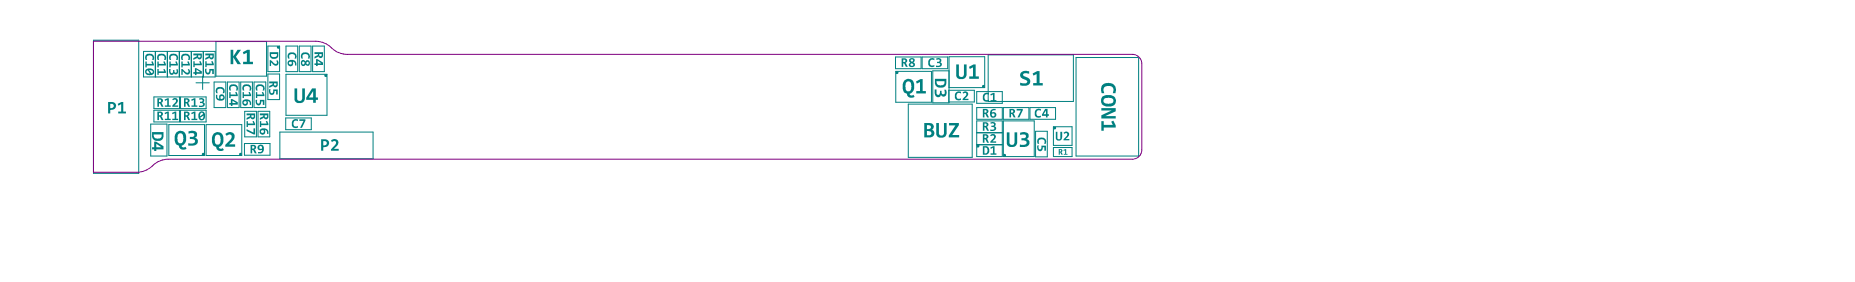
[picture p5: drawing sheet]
<svg xmlns="http://www.w3.org/2000/svg" width="589mm" height="89mm" viewBox="0 0 589 89" stroke-linecap="round" stroke-linejoin="round" font-family="sans-serif">
<g fill="#008080">
<path d="M64.1 48.6l.8-.2v.8h-.8z"/>
<path d="M76 48.6l.7-.2v.8h-.8z"/>
<path d="M87.9 14.6h.8v.8h-.6z"/>
<path d="M102.9 23.5h.9v.9l-.7-.1z"/>
<path d="M284.3 22.6h.9l-.1 .6-.8 .2z"/>
<path d="M310 45.8h.9l-.1 .7-.8 .2z"/>
<path d="M311.8 27.1l.8-.2v.8h-.9z"/>
<path d="M318.5 48.7l.7 .2 .1 .7h-.8z"/>
<path d="M334.4 40.1h.8l-.1 .7-.7 .2z"/>
</g>
<g fill="none" stroke="#008080" stroke-width=".32">
<path d="M29.7 12.7h14.3v42.2h-14.3zM45.6 16.3h3.7v8.1h-3.7zM49.4 16.3h3.7v8.1h-3.7zM53.2 16.3h3.7v8.1h-3.7zM57 16.3h3.7v8.1h-3.7zM60.8 16.3h3.7v8.1h-3.7zM64.6 16.3h3.7v8.1h-3.7zM68.5 13.1h16.1v11h-16.1zM85 14.6h3.7v8.1h-3.7zM90.8 14.6h3.7v8.1h-3.7zM95 14.6h3.7v8.1h-3.7zM99.2 14.6h3.7v8.1h-3.7z"/>
<path d="M284.2 18h8.2v3.7h-8.2zM292.7 18h8.1v3.7h-8.1zM313.7 17.4h27v14.7h-27zM341.5 18.2h19.9v31.2h-19.9zM47.8 39.3h5.2v10.1h-5.2zM48.9 30.7h8.1v3.7h-8.1zM48.9 34.9h8.1v3.7h-8.1zM53.6 39.4h11.3v9.8h-11.3zM57.3 30.7h8.1v3.7h-8.1zM57.3 34.9h8.1v3.7h-8.1zM62.2 26.2h4.2M64.3 24.1v4.2"/>
<path d="M65.4 39.4h11.3v9.8h-11.3zM68 26h3.7v8h-3.7zM72.2 26h3.7v8h-3.7zM76.4 26h3.7v8h-3.7zM77.7 35.2h3.7v8.1h-3.7zM80.6 26h3.8v8h-3.8zM81.9 35.2h3.7v8.1h-3.7zM85 23.4h3.7v8.1h-3.7zM90.7 37.3h8.1v3.7h-8.1zM90.8 23.5h13v13h-13zM284.3 22.6h11.3v9.8h-11.3zM288.3 33h20.3v16.8h-20.3z"/>
<path d="M301.1 28.6h8.2v3.7h-8.2zM301.2 22.4h-5.1v10.1h5.1v-14.5h11.4v9.7h-11.4M310 34h8.1v3.8h-8.1zM310 29h8.1v3.7h-8.1zM310 38.3h8.1v3.7h-8.1zM318.5 34h8.1v3.8h-8.1zM318.5 38.3h9.8v11.3h-9.8zM326.9 34h8.1v3.8h-8.1zM77.6 45.4h8.1v3.7h-8.1zM88.8 41.8h29.6v8.4h-29.6zM310 42.1h8.1v3.7h-8.1zM310 45.8h8.1v3.8h-8.1z"/>
<path d="M328.7 41.5h3.7v8.1h-3.7zM334.4 40.1h5.9v5.9h-5.9zM334.4 46.7h5.9v2.9h-5.9z"/>
</g>
<g fill="#008080">
<path d="M46.2 17.4l1.2-.5 1.1 .4 .4 .4v.8l-.1 .5-.5-.1a.9 .9 0 0 0-.9-1.4 .9 .9 0 0 0-.7 1.5h-.5l-.1-.5z"/>
<path d="M46.1 19.5h.5v.7h1.7l-.3-.6 .4-.2 .5 1.3h-2.3v.6h-.5z"/>
<path d="M53.8 17.4l1.2-.5 1.1 .4 .4 .4v.8l-.1 .5-.5-.1a.9 .9 0 0 0-.9-1.4 .9 .9 0 0 0-.7 1.5h-.5l-.1-.5z"/>
<path d="M53.8 19.5h.4v.7h1.8l-.4-.6 .4-.2 .5 1.3h-2.3v.6h-.4z"/>
<path d="M53.7 21.9l.5-.1-.1 .2a.69 .69 0 0 0 0 .8 .69 .69 0 0 0 .7 .3l.1-.9h.5v.3a.43 .43 0 0 0 .5 .5 .43 .43 0 0 0 .1-.8v-.3h.4l.1 .3a.79 .79 0 0 1-.2 1.1 .79 .79 0 0 1-1.1-.2 .8 .8 0 0 1-1 .6 .8 .8 0 0 1-.5-1.1z"/>
<path d="M65.2 19.4h.4v.7h1.8l-.4-.6 .4-.2 .5 1.3h-2.3v.6h-.4z"/>
<path d="M65.1 21.8l.5-.1-.1 .5a.58 .58 0 0 0 .1 .6 .58 .58 0 0 0 .7 .1l.1-1.1h1.5v1.6h-.5v-1.1h-.5l-.1 .8a.95 .95 0 0 1-1.3 .4 .95 .95 0 0 1-.4-1.3z"/>
<path d="M72.9 27.1l1.1-.5 1.1 .4 .4 .4 .1 .7-.2 .6-.5-.1a.9 .9 0 0 0-.9-1.4 .9 .9 0 0 0-.6 1.5h-.5l-.2-.5z"/>
<path d="M72.8 29.2h.4v.7h1.8l-.4-.7 .5-.1 .4 1.3h-2.3v.6h-.4z"/>
<path d="M81.3 27.1l1.2-.5 1.1 .4 .3 .4 .1 .7-.2 .6-.5-.1a.9 .9 0 0 0-.8-1.4 .9 .9 0 0 0-.7 1.5l-.6-.2z"/>
<path d="M81.2 29.2h.4v.7h1.8l-.3-.7 .4-.1 .4 1.3h-2.3v.6h-.4z"/>
<path d="M81.1 31.7l.5-.1v.2a.61 .61 0 0 0 0 .7 .61 .61 0 0 0 .7 .2l.2-1.1h1.4v1.6h-.5v-1.1h-.5l-.2 .9a.91 .91 0 0 1-1.2 .2 .91 .91 0 0 1-.4-1.1z"/>
<path d="M85.4 28.3h.5a.6 .6 0 0 0-.1 .9 .6 .6 0 0 0 .8 0l.1-.9h1.5v1.6h-.6v-1.1h-.5v.4a.85 .85 0 0 1-.5 .8 .85 .85 0 0 1-1-.2z"/>
<path d="M85.6 19h.4l.8 .9a.58 .58 0 0 0 .7 .3 .58 .58 0 0 0 .4-.6l-.3-.3 .5-.3 .2 .6a.94 .94 0 0 1-.6 1.1 .94 .94 0 0 1-1.2-.5l-.5-.5v1.2h-.4z"/>
<path d="M329.4 44l1.2-.5 1.1 .3 .3 .4 .1 .8-.2 .5-.5-.1a.9 .9 0 0 0-.8-1.3 .9 .9 0 0 0-.7 1.4h-.5l-.2-.4z"/>
<path d="M329.3 46l.4 .2a.6 .6 0 0 0 0 .8 .6 .6 0 0 0 .8 .1l.1-1h1.4v1.6h-.5v-1.1h-.5l-.1 .8a.95 .95 0 0 1-1.2 .3 .95 .95 0 0 1-.5-1.2z"/>
<path d="M349.7 27.1a2.53 2.53 0 0 1 2.9-.8 2.53 2.53 0 0 1 1.6 2.4l-.1 .8h-.9l.2-.8a1.45 1.45 0 0 0-2-1.5l-.2 .1a1.35 1.35 0 0 0-.7 2.2h-.8l-.1-.3-.1-1.3z"/>
<path d="M349.6 34.2h4.5v1l-3.3 1.5h3.3v.8h-4.5v-1l3.3-1.5h-3.3z"/>
<path d="M349.6 38.3h.7v1.2h2.9l-.5-1 .7-.3 .7 1.5v.7h-3.8v1h-.7z"/>
<path d="M314.3 46.7l1.4-.4v2.2h.6v.5h-1.9v-.5h.8v-1.7l-.7 .3z"/>
<path d="M78.3 38.3h.4v.8h1.8l-.4-.7 .4-.1 .5 1.3h-2.3v.6h-.4z"/>
<path d="M78.3 40.9l2.2 1.1v-1.4h.5v2l-2.7-1.1z"/>
<path d="M82.5 38.3h.4v.8h1.8l-.3-.7 .4-.1 .4 1.3h-2.3v.6h-.4z"/>
<path d="M314.4 38.7h1a.65 .65 0 0 1 .7 .5 .65 .65 0 0 1-.5 .7 .81 .81 0 0 1 .5 1.1 .81 .81 0 0 1-1.1 .5h-.7v-.5h.5a.49 .49 0 0 0 .7-.1 .49 .49 0 0 0-.2-.7h-.6v-.4h.3a.41 .41 0 0 0 .4-.6 .41 .41 0 0 0-.7-.1l-.3 .1z"/>
<path d="M314.2 42.8l.8-.4 .7 .1 .3 .3-.1 1-.9 1h1.2v.4h-1.9v-.4l.9-.8a.56 .56 0 0 0 .4-.8 .56 .56 0 0 0-.9-.2l-.1 .2z"/>
<path d="M312.3 29.7l.8-.4 .7 .1v.6a.91 .91 0 0 0-1.3 .8 .91 .91 0 0 0 1.4 .7v.5l-1.1 .1a1.53 1.53 0 0 1-.5-2.4z"/>
<path d="M314.3 29.8l1.4-.4v2.3h.6v.4h-1.9v-.4h.8v-1.8l-.7 .4z"/>
<path d="M50 17.4l1.2-.5 1.1 .4 .4 .4v.8l-.1 .5-.5-.1a.9 .9 0 0 0-.9-1.4 .9 .9 0 0 0-.7 1.5h-.5l-.1-.5z"/>
<path d="M50 19.5h.4v.7h1.7l-.3-.6 .4-.2 .5 1.3h-2.3v.6h-.4z"/>
<path d="M50 21.8h.4v.8h1.7l-.3-.6 .4-.2 .5 1.3h-2.3v.6h-.4z"/>
<path d="M57.6 17.4l1.2-.5 1.1 .4 .4 .4v.8l-.1 .5-.5-.1a.9 .9 0 0 0-.9-1.4 .9 .9 0 0 0-.7 1.5h-.5l-.1-.5z"/>
<path d="M57.6 19.5h.4v.7h1.8l-.4-.6 .4-.2 .5 1.3h-2.3v.6h-.4z"/>
<path d="M57.6 21.8h.3l.8 .8a.55 .55 0 0 0 .9 .4 .55 .55 0 0 0 0-.9l.4-.3 .2 .4a.91 .91 0 0 1-.4 1.3 .91 .91 0 0 1-1.2-.4l-.6-.6v1.2h-.4z"/>
<path d="M61.4 19.4h.4v.7h1.8l-.4-.6 .4-.2 .5 1.3h-2.3v.6h-.4z"/>
<path d="M77.1 27.1l1.2-.5 1.1 .4 .3 .4 .1 .7-.2 .6-.5-.1a.9 .9 0 0 0-.8-1.4 .9 .9 0 0 0-.7 1.5h-.5l-.2-.5z"/>
<path d="M77 29.2h.4v.7h1.8l-.3-.7 .4-.1 .4 1.3h-2.3v.6h-.4z"/>
<path d="M91.4 17l1.2-.5 1.1 .4 .4 .4 .1 .7-.2 .5h-.5a.9 .9 0 0 0-.9-1.4 .9 .9 0 0 0-.6 1.4h-.6l-.1-.4z"/>
<path d="M68.6 28l1.2-.5 1.1 .3 .3 .4 .1 .8-.1 .5-.5-.1a.9 .9 0 0 0-.9-1.3 .9 .9 0 0 0-.7 1.4h-.5l-.1-.4z"/>
<path d="M95.7 17l1.2-.5 1.1 .4 .3 .4 .1 .7-.2 .5h-.5a.9 .9 0 0 0-.8-1.4 .9 .9 0 0 0-.7 1.4l-.6-.1z"/>
<path d="M296.7 28.3h.6v.4a.97 .97 0 0 0 .5 1.4l.5-.3 .1-1.1h.5v.5a.57 .57 0 0 0 .7 .6 .57 .57 0 0 0 .2-1l-.1-.4h.6l.2 1.1a.93 .93 0 0 1-.7 1 .93 .93 0 0 1-1.1-.5 1.08 1.08 0 0 1-1.4 .6 1.08 1.08 0 0 1-.6-1.4z"/>
<path d="M322.7 34.5h1.9v.4l-1.1 2.3h-.6l1.1-2.2h-1.3z"/>
<path d="M93 38l.7-.3 .8 .1v.5a.91 .91 0 0 0-1.4 .9 .91 .91 0 0 0 1.5 .7v.5l-1.1 .1a1.53 1.53 0 0 1-.5-2.5z"/>
<path d="M95 37.8h1.9v.4l-1.1 2.3h-.5l1.1-2.2h-1.4z"/>
<path d="M71.5 42.4l.3-.2a1.59 1.59 0 0 1 2.3 0 1.59 1.59 0 0 1-.2 2.4l-1.2 1.1h1.9v.7h-3.1v-.6l1.7-1.7a.86 .86 0 0 0 .1-1.4 .86 .86 0 0 0-1.4 .3z"/>
<path d="M59.8 41.5h1.6a1.13 1.13 0 0 1 1.2 .9 1.13 1.13 0 0 1-.7 1.3 1.26 1.26 0 0 1 .9 1.5 1.26 1.26 0 0 1-1.5 .9h-1.5v-.8l.7 .1a.96 .96 0 0 0 1.4-.8l-.5-.5-1.1-.1v-.7h.6a.68 .68 0 0 0 .8-.8 .68 .68 0 0 0-1.1-.4l-.8 .2z"/>
<path d="M52.2 31.5l1.4-.4v2.3h.6v.4h-1.9v-.4h.8v-1.8l-.7 .3z"/>
<path d="M54.7 31.4l.3-.2a.93 .93 0 0 1 1.3 .3 .93 .93 0 0 1-.3 1.3l-.6 .6h1.1v.4h-1.8v-.3l.8-.9a.58 .58 0 0 0 .4-.8 .58 .58 0 0 0-.9-.2l-.1 .2z"/>
<path d="M60.7 31.5l1.3-.4v2.3h.6v.4h-1.8v-.4h.7v-1.8l-.6 .3z"/>
<path d="M63.2 31.2l1-.1a.65 .65 0 0 1 .7 .5 .65 .65 0 0 1-.5 .8 .81 .81 0 0 1 .5 1 .81 .81 0 0 1-1.1 .5l-.7-.1v-.4l.6 .1a.45 .45 0 0 0 .7-.3 .45 .45 0 0 0-.5-.6h-.4v-.4h.3a.41 .41 0 0 0 .5-.6 .41 .41 0 0 0-.7-.1l-.4 .1z"/>
<path d="M73.2 15.8h.8v2.1l1.4-2.1h1.1l-1.6 2.2 1.6 2.3h-1.1l-1.4-2.2v2.2h-.8z"/>
<path d="M77.1 16.5l1.4-.7h.8v3.8h1v.7h-3.1v-.7h1.1v-2.9l-1 .5z"/>
<path d="M297.2 38.9h.8v3.1a.82 .82 0 0 0 .9 .9 .82 .82 0 0 0 .7-1v-3h.9v3a1.66 1.66 0 0 1-1.5 1.7 1.66 1.66 0 0 1-1.8-1.4z"/>
<path d="M301.2 38.9h3.2v.7l-2.2 3.1h2.2v.8h-3.3v-.6l2.2-3.2h-2.1z"/>
<path d="M303.5 20.4h.9v3a.82 .82 0 0 0 .8 1 .82 .82 0 0 0 .8-1.1v-2.9h.8v3a1.7 1.7 0 0 1-1.4 1.6 1.7 1.7 0 0 1-1.9-1.1z"/>
<path d="M307.6 21.2l1.4-.8h.7v3.8h1v.7h-3v-.7h1.1v-2.9l-1 .5z"/>
<path d="M290.7 25.8l1.5-.8h.7v3.8h1v.8h-3.1v-.8h1.2v-2.8l-1 .5z"/>
<path d="M295 18.7l.7-.3 .8 .1v.5a.91 .91 0 0 0-1.4 .9 .91 .91 0 0 0 1.5 .7v.5l-1.1 .1a1.53 1.53 0 0 1-.5-2.5z"/>
<path d="M297.2 18.5h.3a.77 .77 0 0 1 1.1 .1 .77 .77 0 0 1-.2 1.1 .81 .81 0 0 1 .4 1.1 .81 .81 0 0 1-1 .4h-.7v-.5l.4 .1a.5 .5 0 0 0 .8-.2 .5 .5 0 0 0-.5-.6h-.4v-.4h.4a.43 .43 0 0 0 .5-.6 .43 .43 0 0 0-.8-.1l-.3 .1z"/>
<path d="M303.4 29.2l.8-.3 .7 .1v.6a.91 .91 0 0 0-1.3 .8 .91 .91 0 0 0 1.4 .7v.5l-1.1 .1a1.53 1.53 0 0 1-.5-2.5z"/>
<path d="M305.5 29.2l.4-.1a.93 .93 0 0 1 1.3 .3 .93 .93 0 0 1-.4 1.3l-.6 .6h1.2v.4h-1.9v-.3l.9-.9a.58 .58 0 0 0 .3-.8 .58 .58 0 0 0-.8-.2l-.1 .2z"/>
<path d="M37.4 32.9l1.1-.6h.6v3h.9v.6h-2.5v-.6h1v-2.3l-.9 .5z"/>
<path d="M52.2 35.7l1.4-.4v2.3h.6v.4h-1.9v-.4h.8v-1.8l-.7 .4z"/>
<path d="M54.6 35.7l1.4-.4v2.3h.5v.4h-1.8v-.4h.7v-1.8l-.6 .4z"/>
<path d="M60.7 35.7l1.3-.4v2.3h.6v.4h-1.8v-.4h.7v-1.8l-.6 .4z"/>
<path d="M337.6 47.4l.8-.2v1.5h.4v.3h-1.1v-.3h.4v-1.2l-.4 .3z"/>
<path d="M335.1 41.7h.5v1.8a.48 .48 0 0 0 .5 .6 .48 .48 0 0 0 .5-.6v-1.8h.5v1.8a1.02 1.02 0 0 1-.9 1 1.02 1.02 0 0 1-1.1-.9z"/>
<path d="M337.6 42l.4-.2a.91 .91 0 0 1 1.2 .4 .91 .91 0 0 1-.4 1.2l-.6 .6h1.2v.4h-1.8v-.3l.7-.9a.55 .55 0 0 0 .5-.8 .55 .55 0 0 0-1 0z"/>
<path d="M328.8 34.7l.7-.3 .8 .1v.6a.91 .91 0 0 0-1.4 .8 .91 .91 0 0 0 1.5 .7v.5l-1.1 .1a1.53 1.53 0 0 1-.5-2.5z"/>
<path d="M105.1 44.5l.9-.5 .9 .2a1.47 1.47 0 0 1-.4 2.4l-.5 .5h1.5v.6h-2.4v-.4l1.2-1.4a.73 .73 0 0 0 .4-.7 .73 .73 0 0 0-.6-.6l-.7 .4z"/>
<path d="M93.5 28h.8v3a.82 .82 0 0 0 .9 1 .82 .82 0 0 0 .7-1.1v-2.9h.9v3a1.7 1.7 0 0 1-1.5 1.6 1.7 1.7 0 0 1-1.8-1.1z"/>
<path d="M319.6 41.9h.8v3a.82 .82 0 0 0 .9 1 .82 .82 0 0 0 .7-1.1v-2.9h.9v3a1.7 1.7 0 0 1-1.5 1.6 1.7 1.7 0 0 1-1.8-1.1z"/>
<path d="M323.8 42l1.3-.2a1.19 1.19 0 0 1 1.4 .8 1.19 1.19 0 0 1-.7 1.5 1.26 1.26 0 0 1 .9 1.5 1.26 1.26 0 0 1-1.5 .9h-1.5v-.7h.8a.85 .85 0 0 0 1.1-.1 .85 .85 0 0 0 0-1.1l-1.4-.2v-.7h.6a.68 .68 0 0 0 .8-.8 .68 .68 0 0 0-1-.3l-.8 .1z"/>
<path d="M323.9 23.2l.1-.2a2.57 2.57 0 0 1 2.7-.4v.7h-.6a.77 .77 0 0 0-.9-.1 .77 .77 0 0 0-.4 .7l1.5 .8a1.35 1.35 0 0 1 .5 1.7 1.35 1.35 0 0 1-1.6 .7l-1.4-.1v-.9l1.2 .3a.66 .66 0 0 0 1-.4 .66 .66 0 0 0-.8-.8l-.3-.2a1.32 1.32 0 0 1-1-1.8z"/>
<path d="M327.8 23.3l1.4-.8h.8v3.8h1v.8h-3.1v-.8h1.1v-2.9l-1 .5z"/>
<path d="M47.3 22.2l.8 1a.49 .49 0 0 0 .4-.6 .49 .49 0 0 0-.7-.4zM46.6 22.4a.73 .73 0 0 0 .2 .8 .73 .73 0 0 0 .8 .1l-.7-1.1zM46.2 22.1l.8-.4h.8a1.13 1.13 0 0 1 1 1.4 1.13 1.13 0 0 1-1.6 .7l-.8-.4a.96 .96 0 0 1-.2-1.3z"/>
<path d="M66.7 17.5v.3a.42 .42 0 0 0 .5 .4 .42 .42 0 0 0 .2-.7zM65.2 16.9h2.7v1.1a.73 .73 0 0 1-.6 .8 .73 .73 0 0 1-.9-.6l-1.2 .8v-.6l1.1-.6v-.3h-1.1z"/>
<path d="M73.8 31.9v.7h1.2zM73.3 31.4h.4l1.8 1v.7h-1.7v.4h-.5v-.4h-.5v-.5h.5z"/>
<path d="M87 26.4v.2a.42 .42 0 0 0 .5 .4 .42 .42 0 0 0 .2-.6zM85.4 25.8h2.8v1a.73 .73 0 0 1-.6 .8 .73 .73 0 0 1-.9-.5l-1.3 .7v-.6l1.1-.6v-.2h-1.1z"/>
<path d="M86 17.1v.3a.95 .95 0 0 0 1 .7 .95 .95 0 0 0 .9-.7v-.3zM85.6 16.5h2.7v1a1.37 1.37 0 0 1-1.4 1.1 1.37 1.37 0 0 1-1.3-1.3z"/>
<path d="M101.3 17.1v.3a.42 .42 0 0 0 .6 .4 .42 .42 0 0 0 .2-.7zM99.8 16.5h2.7v1a.73 .73 0 0 1-.6 .9 .73 .73 0 0 1-.8-.6l-1.3 .7v-.5l1.1-.6v-.3h-1.1z"/>
<path d="M100.8 19.2v.9h1.2zM100.3 18.7h.4l1.8 1.1v.8h-1.7v.3h-.5v-.3h-.5v-.5h.5z"/>
<path d="M350.3 31.4a1.18 1.18 0 0 0 1.6 1.5 1.21 1.21 0 0 0 1.5-1.2v-.1a1.66 1.66 0 0 0-2-.6l-.7 .1zM349.7 30.8l1.3-.7 2 .1a1.89 1.89 0 0 1 1.1 2.4 1.89 1.89 0 0 1-2.5 1.1l-.9-.2a1.89 1.89 0 0 1-1-2.7z"/>
<path d="M312.5 46.7v1.8h.2a.94 .94 0 0 0 .8-.9 .94 .94 0 0 0-.8-.9zM312 46.3h.9a1.36 1.36 0 0 1 1.1 1.4 1.36 1.36 0 0 1-1.4 1.3h-.6z"/>
<path d="M312.5 34.9v.7h.2a.42 .42 0 0 0 .4-.5 .42 .42 0 0 0-.6-.2zM312 34.5h.9a.73 .73 0 0 1 .8 .6 .73 .73 0 0 1-.6 .8l.8 1.3h-.6l-.6-1.1h-.2v1.1h-.5z"/>
<path d="M314.8 36.4a.45 .45 0 0 0 .9 0 .45 .45 0 0 0-.9 0zM314.4 35l.8-.5h.8v.4l-1.1 .2-.1 .5h.2a.92 .92 0 0 1 1.1 .5 .92 .92 0 0 1-.4 1.2 .92 .92 0 0 1-1.2-.4l-.3-.5z"/>
<path d="M79.8 36.5v.2a.42 .42 0 0 0 .5 .5 .42 .42 0 0 0 .2-.7zM78.3 35.9h2.7v1a.73 .73 0 0 1-.6 .9 .73 .73 0 0 1-.9-.6l-1.2 .7v-.6l1.1-.6v-.2h-1.1z"/>
<path d="M84 36.5v.2a.42 .42 0 0 0 .6 .5 .42 .42 0 0 0 .2-.7zM82.5 35.9h2.7v1a.73 .73 0 0 1-.6 .9 .73 .73 0 0 1-.8-.6l-1.3 .7v-.6l1.1-.6v-.2h-1.1z"/>
<path d="M82.9 41.6a.45 .45 0 0 0 .9 0 .45 .45 0 0 0-.9 0zM82.6 41l.7-.4 1.1 .1 .8 .8v.9h-.4v-.4a.63 .63 0 0 0-.8-.8l.2 .8-.4 .5a.97 .97 0 0 1-1.3-.3 .97 .97 0 0 1 .1-1.2z"/>
<path d="M312.5 39.1v.8h.2a.42 .42 0 0 0 .4-.6 .42 .42 0 0 0-.6-.2zM312 38.7h.9a.73 .73 0 0 1 .8 .6 .73 .73 0 0 1-.6 .8l.8 1.3h-.6l-.6-1.1h-.2v1.1h-.5z"/>
<path d="M312.5 42.9v.8h.2a.42 .42 0 0 0 .4-.6 .42 .42 0 0 0-.6-.2zM312 42.5h.9a.73 .73 0 0 1 .8 .6 .73 .73 0 0 1-.6 .8l.8 1.3h-.6l-.6-1.1h-.2v1.1h-.5z"/>
<path d="M62.9 17.5v.3a.42 .42 0 0 0 .5 .4 .42 .42 0 0 0 .2-.7zM61.4 16.9h2.7v1.1a.73 .73 0 0 1-.6 .8 .73 .73 0 0 1-.9-.6l-1.2 .8v-.6l1.1-.6v-.3h-1.1z"/>
<path d="M62.4 22v.8h1.2zM61.9 21.6h.4l1.8 1v.7h-1.7v.5h-.5v-.5h-.5v-.5h.5z"/>
<path d="M48.8 42.6v.3a1.42 1.42 0 0 0 2.2 .8l.3-.5v-.6zM48.3 41.8h3.6v1.5a1.9 1.9 0 0 1-1.9 1.3 1.9 1.9 0 0 1-1.7-1.4z"/>
<path d="M49.6 45.5v1.1h1.6zM48.9 44.8h.6l2.4 1.5v1h-2.3v.5h-.7v-.5h-.6v-.7h.6z"/>
<path d="M77.4 32.5a.45 .45 0 0 0 .9 0 .45 .45 0 0 0-.9 0zM77.1 31.8l.7-.4 .9 .1a1.16 1.16 0 0 1 1 1.3v.4h-.4v-.4a.63 .63 0 0 0-.8-.8l.2 .4a.94 .94 0 0 1-1.2 1 .94 .94 0 0 1-.4-1.5z"/>
<path d="M91.7 20a.46 .46 0 0 0 .9 0 .46 .46 0 0 0-.9 0zM91.4 19.3l.7-.3h1.2l.8 .9v.8h-.5v-.4a.63 .63 0 0 0-.7-.7l.2 .7-.5 .5a.98 .98 0 0 1-1.2-.3 .98 .98 0 0 1 0-1.2z"/>
<path d="M70 30.6a.48 .48 0 0 0 .3 .7 .48 .48 0 0 0 .6-.5 .48 .48 0 0 0-.7-.4zM68.5 30h.5v.4a.55 .55 0 0 0 .1 .6 .55 .55 0 0 0 .5 .2v-.4a.93 .93 0 0 1 1.3-.8 .93 .93 0 0 1 .2 1.5l-.6 .4-1.4-.2-.6-.7z"/>
<path d="M97.2 20a.4 .4 0 0 0 .8 0 .4 .4 0 0 0-.8 0zM95.9 20a.46 .46 0 0 0 .9 0 .46 .46 0 0 0-.9 0zM95.6 19.3h.1a.7 .7 0 0 1 .7-.3 .7 .7 0 0 1 .5 .5 .82 .82 0 0 1 1.1-.2 .82 .82 0 0 1 .3 1.1 .82 .82 0 0 1-1 .3l-.3-.3a.86 .86 0 0 1-1.2 .3 .86 .86 0 0 1-.2-1.2z"/>
<path d="M297.3 25.7v.3a1.42 1.42 0 0 0 2.2 .8l.3-.4v-.7zM296.7 24.9h3.7v1.6a1.9 1.9 0 0 1-1.9 1.2 1.9 1.9 0 0 1-1.8-1.4z"/>
<path d="M80 46.3v.7h.3a.42 .42 0 0 0 .4-.5 .42 .42 0 0 0-.7-.2zM79.5 45.8h1a.73 .73 0 0 1 .8 .6 .73 .73 0 0 1-.6 .9l.8 1.2h-.6l-.6-1.1h-.3v1.1h-.5z"/>
<path d="M82.3 46.7a.5 .5 0 0 0 1 0 .5 .5 0 0 0-1 0zM81.9 46.1l.3-.2a1.25 1.25 0 0 1 1.5 .5 1.25 1.25 0 0 1-.1 1.6l-.7 .5h-1v-.4h.4a.55 .55 0 0 0 .6-.1 .55 .55 0 0 0 .2-.6l-.3 .1a.88 .88 0 0 1-1-.3 .88 .88 0 0 1 .1-1.1z"/>
<path d="M320.9 34.9v.7h.3a.42 .42 0 0 0 .4-.5 .42 .42 0 0 0-.7-.2zM320.4 34.5h.9a.73 .73 0 0 1 .9 .6 .73 .73 0 0 1-.6 .8l.8 1.3h-.6l-.6-1.1h-.3v1.1h-.5z"/>
<path d="M68.4 42.9l-.2 1.5a.96 .96 0 0 0 .4 1.2 .96 .96 0 0 0 1.2-.2l.3-1.2a1.36 1.36 0 0 0-1-1.6zM67.8 42.4a1.89 1.89 0 0 1 2.3-.3 1.89 1.89 0 0 1 .8 2.2l-.1 1-.8 1.1a.4 .4 0 0 0-.4 .4 .4 .4 0 0 0 .6 .3l.5-.2 .4 .5-.7 .4-1.1-.2a.93 .93 0 0 1-.7-1.1 2.6 2.6 0 0 1-1.2-3.6z"/>
<path d="M56.5 42.5l-.1 1.5a.96 .96 0 0 0 .3 1.2 .96 .96 0 0 0 1.3-.2l.2-1.2a1.36 1.36 0 0 0-1-1.7zM56 42a1.89 1.89 0 0 1 2.3-.3 1.89 1.89 0 0 1 .8 2.2l-.1 .9-.9 1.1a.4 .4 0 0 0-.4 .5 .4 .4 0 0 0 .6 .3l.5-.3 .4 .6-.6 .4-1.1-.2a.93 .93 0 0 1-.7-1.1 2.6 2.6 0 0 1-1.2-3.6z"/>
<path d="M50.5 31.5v.8h.2a.42 .42 0 0 0 .4-.6 .42 .42 0 0 0-.6-.2zM50 31.1h.9a.73 .73 0 0 1 .8 .6 .73 .73 0 0 1-.6 .8l.8 1.3h-.6l-.6-1.1h-.2v1.1h-.5z"/>
<path d="M58.9 31.5v.8h.3a.42 .42 0 0 0 .4-.6 .42 .42 0 0 0-.7-.2zM58.4 31.1h.9a.73 .73 0 0 1 .9 .6 .73 .73 0 0 1-.6 .8l.7 1.3h-.5l-.6-1.1h-.3v1.1h-.5z"/>
<path d="M294.2 39.6v1.3l.6-.1a.6 .6 0 0 0 .7-.7 .6 .6 0 0 0-.8-.5zM294.2 41.5v1.3h.7a.7 .7 0 0 0 .7-.8 .7 .7 0 0 0-.9-.5zM293.4 38.9h1.5a1.16 1.16 0 0 1 1.4 1.5l-.6 .7a1.23 1.23 0 0 1 .8 1.5 1.23 1.23 0 0 1-1.4 .9h-1.7z"/>
<path d="M287.6 26l-.2 1.6a.96 .96 0 0 0 .4 1.2 .96 .96 0 0 0 1.3-.2l.2-1.2a1.36 1.36 0 0 0-1-1.7zM287 25.5a1.89 1.89 0 0 1 2.4-.2 1.89 1.89 0 0 1 .8 2.2l-.1 .9-.9 1.1a.4 .4 0 0 0-.4 .5 .4 .4 0 0 0 .6 .3l.5-.3 .4 .6-.7 .3-1.1-.1a.93 .93 0 0 1-.6-1.1 2.6 2.6 0 0 1-1.2-3.7z"/>
<path d="M286.7 18.9v.7h.2a.42 .42 0 0 0 .5-.5 .42 .42 0 0 0-.7-.2zM286.2 18.5h.9a.73 .73 0 0 1 .9 .5 .73 .73 0 0 1-.6 .9l.7 1.3h-.6l-.6-1.1h-.2v1.1h-.5z"/>
<path d="M289.1 19.2a.36 .36 0 0 0 .7 0 .36 .36 0 0 0-.7 0zM289 20.4a.46 .46 0 0 0 .9 0 .46 .46 0 0 0-.9 0zM288.5 18.8l1.1-.4a.75 .75 0 0 1 .7 .5 .75 .75 0 0 1-.4 .9 .85 .85 0 0 1 .3 1.2 .85 .85 0 0 1-1.3 .2 .72 .72 0 0 1-.4-.7 .72 .72 0 0 1 .5-.7 .7 .7 0 0 1-.5-1z"/>
<path d="M35 32.9v1.3h.4a.67 .67 0 0 0 .7-.7 .67 .67 0 0 0-.7-.6zM34.3 32.3h1.5a1.28 1.28 0 0 1 1 1.4 1.28 1.28 0 0 1-1.5 1.1h-.3v1.1h-.7z"/>
<path d="M50.5 35.7v.8h.2a.42 .42 0 0 0 .4-.6 .42 .42 0 0 0-.6-.2zM50 35.3h.9a.73 .73 0 0 1 .8 .6 .73 .73 0 0 1-.6 .8l.8 1.3h-.6l-.6-1.1h-.2v1.1h-.5z"/>
<path d="M58.9 35.7v.8h.3a.42 .42 0 0 0 .4-.6 .42 .42 0 0 0-.7-.2zM58.4 35.3h.9a.73 .73 0 0 1 .9 .6 .73 .73 0 0 1-.6 .8l.7 1.3h-.5l-.6-1.1h-.3v1.1h-.5z"/>
<path d="M63.6 36l-.1 .8 1-.7-.3-.5zM63.6 37.3a.47 .47 0 0 0 .5 .4 .47 .47 0 0 0 .4-.5l.1-.6zM63.2 35.6l.9-.4a1.51 1.51 0 0 1 1 1.5 1.51 1.51 0 0 1-1 1.4l-.6-.1-.4-.3-.1-1.5z"/>
<path d="M336.4 47.4v.6h.3l.1-.5zM336 47.2h.6a.48 .48 0 0 1 .5 .3 .48 .48 0 0 1-.3 .6l.5 .9h-.4l-.3-.7-.2-.1v.8h-.4z"/>
<path d="M332 35l-.8 1.2h.8zM331.7 34.5h.8v1.7h.4v.5h-.4v.5h-.5v-.5h-1.3v-.5z"/>
<path d="M102.6 44.7v1.3h.4a.67 .67 0 0 0 .7-.7 .67 .67 0 0 0-.7-.6zM101.9 44.1h1.5a1.28 1.28 0 0 1 1 1.4 1.28 1.28 0 0 1-1.5 1.1h-.3v1.1h-.7z"/>
<path d="M99.4 28.8l-1.4 2h1.4zM99.1 28h1.1v2.8h.7v.8h-.7v.9h-.8v-.9h-2.2v-.7z"/>
</g>
<path d="M29.7 13.1h70.5a8.5 8.5 0 0 1 6.1 2.9l1.9 .9 2 .3h249.2a2.99 2.99 0 0 1 3 3v27.2a2.99 2.99 0 0 1-3 3h-306a8.5 8.5 0 0 0-6.1 2.9l-1.8 .9-1.4 .3h-14.4z" fill="none" stroke="#800080" stroke-width=".32"/>
</svg>
